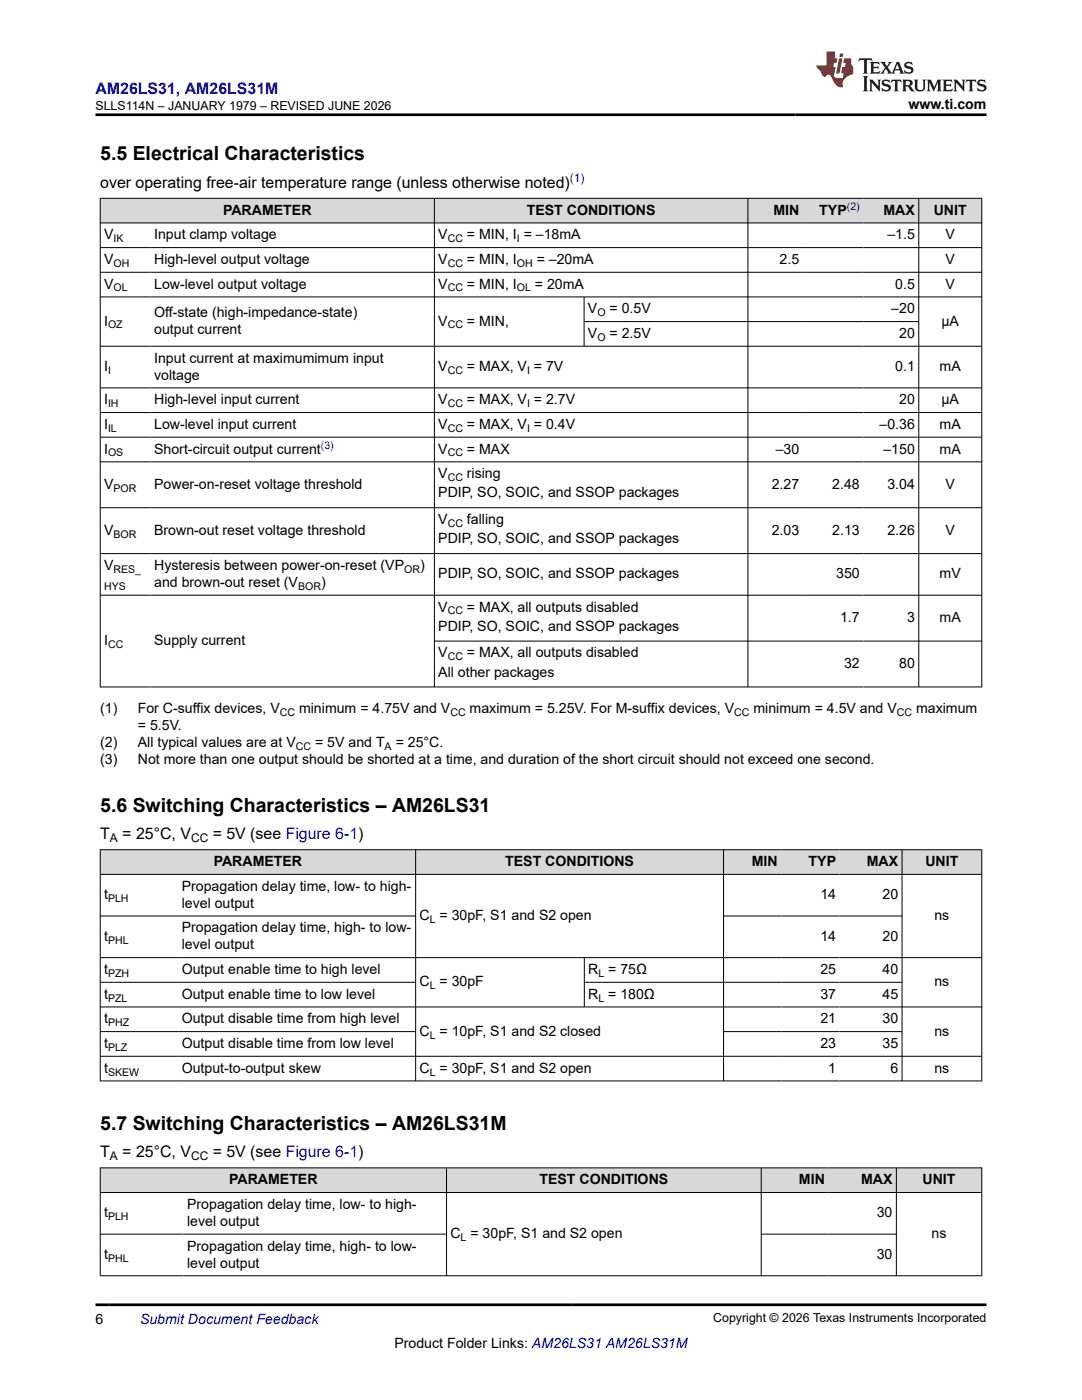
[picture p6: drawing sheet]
<svg xmlns="http://www.w3.org/2000/svg" width="216mm" height="279mm" viewBox="0 0 216 279" stroke-linecap="round" stroke-linejoin="round" font-family="sans-serif">
<defs><g id="words">
<g font-size="3.9">
<text x="20" y="32">5.5 Electrical Characteristics</text>
<text x="20" y="162">5.6 Switching Characteristics – AM26LS31</text>
<text x="20" y="225.5">5.7 Switching Characteristics – AM26LS31M</text>
</g>
<text font-size="3.2" fill="#00f" x="19" y="18.7">AM26LS31, AM26LS31M</text>
<g font-size="3.2">
<text x="20" y="37.5">over operating free-air temperature range (unless otherwise noted)</text>
<text x="20" y="167.5">T</text>
<text x="24.4" y="167.5">= 25°C, V</text>
<text x="42.4" y="167.5">= 5V (see Figure 6-1)</text>
<text x="20" y="231">T</text>
<text x="24.4" y="231">= 25°C, V</text>
<text x="42.4" y="231">= 5V (see Figure 6-1)</text>
</g>
<g font-size="2.8">
<text x="181.3" y="21.8">www.ti.com</text>
<text x="20.8" y="47.8">V</text>
<text x="30.8" y="47.8">Input clamp voltage</text>
<text x="44.5" y="42.8">PARAMETER</text>
<text x="87.4" y="47.8">V</text>
<text x="93.2" y="47.8">= MIN, I = –18mA</text>
<text x="105.1" y="42.8">TEST CONDITIONS</text>
<text x="154.3" y="42.8">MIN</text>
<text x="163.5" y="42.8">TYP</text>
<text x="176.3" y="42.8">MAX</text>
<text x="177.1" y="47.8">–1.5</text>
<text x="186.3" y="42.8">UNIT</text>
<text x="188.7" y="47.8">V</text>
<text x="20.8" y="52.7">V</text>
<text x="30.8" y="52.7">High-level output voltage</text>
<text x="87.4" y="52.7">V</text>
<text x="93.2" y="52.7">= MIN, I</text>
<text x="107.1" y="52.7">= –20mA</text>
<text x="155.6" y="52.7">2.5</text>
<text x="188.7" y="52.7">V</text>
<text x="20.8" y="57.6">V</text>
<text x="30.8" y="57.6">Low-level output voltage</text>
<text x="87.4" y="57.6">V</text>
<text x="93.2" y="57.6">= MIN, I</text>
<text x="106.7" y="57.6">= 20mA</text>
<text x="178.6" y="57.6">0.5</text>
<text x="188.7" y="57.6">V</text>
<text x="20.8" y="65">I</text>
<text x="30.8" y="63.3">Off-state (high-impedance-state)</text>
<text x="87.4" y="65">V</text>
<text x="93.2" y="65">= MIN,</text>
<text x="117.3" y="62.5">V</text>
<text x="121.6" y="62.5">= 0.5V</text>
<text x="177.9" y="62.5">–20</text>
<text x="187.9" y="65">μA</text>
<text x="30.8" y="66.7">output current</text>
<text x="117.3" y="67.5">V</text>
<text x="121.6" y="67.5">= 2.5V</text>
<text x="179.4" y="67.5">20</text>
<text x="20.8" y="74.1">I</text>
<text x="30.8" y="72.4">Input current at maximumimum input</text>
<text x="30.8" y="75.8">voltage</text>
<text x="87.4" y="74.1">V</text>
<text x="93.2" y="74.1">= MAX, V = 7V</text>
<text x="178.6" y="74.1">0.1</text>
<text x="187.5" y="74.1">mA</text>
<text x="20.8" y="80.7">I</text>
<text x="30.8" y="80.7">High-level input current</text>
<text x="87.4" y="80.7">V</text>
<text x="93.2" y="80.7">= MAX, V = 2.7V</text>
<text x="179.4" y="80.7">20</text>
<text x="187.9" y="80.7">μA</text>
<text x="20.8" y="85.6">I</text>
<text x="30.8" y="85.6">Low-level input current</text>
<text x="87.4" y="85.6">V</text>
<text x="93.2" y="85.6">= MAX, V = 0.4V</text>
<text x="175.5" y="85.6">–0.36</text>
<text x="187.5" y="85.6">mA</text>
<text x="20.8" y="90.5">I</text>
<text x="30.8" y="90.5">Short-circuit output current</text>
<text x="87.4" y="90.5">V</text>
<text x="87.4" y="95.4">V</text>
<text x="93.2" y="90.5">= MAX</text>
<text x="93.2" y="95.4">rising</text>
<text x="154.8" y="90.5">–30</text>
<text x="176.3" y="90.5">–150</text>
<text x="187.5" y="90.5">mA</text>
<text x="20.8" y="97.6">V</text>
<text x="30.8" y="97.6">Power-on-reset voltage threshold</text>
<text x="87.4" y="99.3">PDIP, SO, SOIC, and SSOP packages</text>
<text x="154" y="97.6">2.27</text>
<text x="166.1" y="97.6">2.48</text>
<text x="177.1" y="97.6">3.04</text>
<text x="188.7" y="97.6">V</text>
<text x="20.8" y="106.7">V</text>
<text x="30.8" y="106.7">Brown-out reset voltage threshold</text>
<text x="87.4" y="104.6">V</text>
<text x="93.2" y="104.6">falling</text>
<text x="154" y="106.7">2.03</text>
<text x="166.1" y="106.7">2.13</text>
<text x="177.1" y="106.7">2.26</text>
<text x="188.7" y="106.7">V</text>
<text x="20.8" y="113.8">V</text>
<text x="30.8" y="113.8">Hysteresis between power-on-reset (VP</text>
<text x="83.8" y="113.8">)</text>
<text x="87.4" y="108.4">PDIP, SO, SOIC, and SSOP packages</text>
<text x="30.8" y="117.1">and brown-out reset (V</text>
<text x="64.1" y="117.1">)</text>
<text x="87.4" y="115.4">PDIP, SO, SOIC, and SSOP packages</text>
<text x="166.9" y="115.4">350</text>
<text x="187.5" y="115.4">mV</text>
<text x="87.4" y="122.1">V</text>
<text x="87.4" y="125.9">PDIP, SO, SOIC, and SSOP packages</text>
<text x="93.2" y="122.1">= MAX, all outputs disabled</text>
<text x="167.6" y="124.2">1.7</text>
<text x="181" y="124.2">3</text>
<text x="187.5" y="124.2">mA</text>
<text x="20.8" y="128.8">I</text>
<text x="30.8" y="128.8">Supply current</text>
<text x="87.4" y="131.2">V</text>
<text x="93.2" y="131.2">= MAX, all outputs disabled</text>
<text x="87.4" y="135">All other packages</text>
<text x="168.4" y="133.3">32</text>
<text x="179.4" y="133.3">80</text>
<text x="20" y="142.3">(1)</text>
<text x="27.5" y="142.3">For C-suffix devices, V</text>
<text x="59.7" y="142.3">minimum = 4.75V and V</text>
<text x="93.7" y="142.3">maximum = 5.25V. For M-suffix devices, V</text>
<text x="150.3" y="142.3">minimum = 4.5V and V</text>
<text x="182.8" y="142.3">maximum</text>
<text x="20" y="149">(2)</text>
<text x="27.5" y="145.6">= 5.5V.</text>
<text x="27.5" y="149">All typical values are at V</text>
<text x="62.9" y="149">= 5V and T</text>
<text x="79" y="149">= 25°C.</text>
<text x="20" y="152.4">(3)</text>
<text x="27.5" y="152.4">Not more than one output should be shorted at a time, and duration of the short circuit should not exceed one second.</text>
<text x="42.6" y="172.9">PARAMETER</text>
<text x="100.8" y="172.9">TEST CONDITIONS</text>
<text x="150" y="172.9">MIN</text>
<text x="161.3" y="172.9">TYP</text>
<text x="173" y="172.9">MAX</text>
<text x="184.7" y="172.9">UNIT</text>
<text x="20.8" y="179.5">t</text>
<text x="36.3" y="177.8">Propagation delay time, low- to high-</text>
<text x="163.7" y="179.5">14</text>
<text x="176.1" y="179.5">20</text>
<text x="36.3" y="181.2">level output</text>
<text x="83.7" y="183.6">C = 30pF, S1 and S2 open</text>
<text x="186.5" y="183.6">ns</text>
<text x="20.8" y="187.8">t</text>
<text x="36.3" y="186.1">Propagation delay time, high- to low-</text>
<text x="36.3" y="189.5">level output</text>
<text x="163.7" y="187.8">14</text>
<text x="176.1" y="187.8">20</text>
<text x="20.8" y="194.4">t</text>
<text x="36.3" y="194.4">Output enable time to high level</text>
<text x="83.7" y="196.9">C = 30pF</text>
<text x="117.4" y="194.4">R = 75Ω</text>
<text x="163.7" y="194.4">25</text>
<text x="176.1" y="194.4">40</text>
<text x="186.5" y="196.9">ns</text>
<text x="20.8" y="199.3">t</text>
<text x="36.3" y="199.3">Output enable time to low level</text>
<text x="117.4" y="199.3">R = 180Ω</text>
<text x="163.7" y="199.3">37</text>
<text x="176.1" y="199.3">45</text>
<text x="20.8" y="204.2">t</text>
<text x="20.8" y="209.2">t</text>
<text x="36.3" y="204.2">Output disable time from high level</text>
<text x="36.3" y="209.2">Output disable time from low level</text>
<text x="83.7" y="206.7">C = 10pF, S1 and S2 closed</text>
<text x="163.7" y="204.2">21</text>
<text x="163.7" y="209.2">23</text>
<text x="176.1" y="204.2">30</text>
<text x="176.1" y="209.2">35</text>
<text x="186.5" y="206.7">ns</text>
<text x="20.8" y="214.1">t</text>
<text x="36.3" y="214.1">Output-to-output skew</text>
<text x="83.7" y="214.1">C = 30pF, S1 and S2 open</text>
<text x="165.3" y="214.1">1</text>
<text x="177.7" y="214.1">6</text>
<text x="186.5" y="214.1">ns</text>
<text x="45.7" y="236.3">PARAMETER</text>
<text x="107.6" y="236.3">TEST CONDITIONS</text>
<text x="159.4" y="236.3">MIN</text>
<text x="171.8" y="236.3">MAX</text>
<text x="184.1" y="236.3">UNIT</text>
<text x="20.8" y="243">t</text>
<text x="37.3" y="241.3">Propagation delay time, low- to high-</text>
<text x="37.3" y="244.7">level output</text>
<text x="175" y="243">30</text>
<text x="20.8" y="251.3">t</text>
<text x="37.3" y="249.6">Propagation delay time, high- to low-</text>
<text x="89.9" y="247.1">C = 30pF, S1 and S2 open</text>
<text x="175" y="251.3">30</text>
<text x="185.9" y="247.1">ns</text>
<text x="37.3" y="253">level output</text>
<text x="19" y="264.2">6</text>
<text x="78.7" y="269">Product Folder Links: AM26LS31 AM26LS31M</text>
</g>
<text font-size="2.8" fill="#00f" x="27.9" y="264.2">Submit Document Feedback</text>
<g font-size="2.5">
<text x="19" y="21.9">SLLS114N – JANUARY 1979 – REVISED JUNE 2026</text>
<text x="142.3" y="263.9">Copyright © 2026 Texas Instruments Incorporated</text>
</g>
<text font-size="2.4" fill="#00f" x="113.7" y="36.4">(1)</text>
<g font-size="2.4">
<text x="21.9" y="168.1">A</text>
<text x="38.1" y="168.1">CC</text>
<text x="21.9" y="231.6">A</text>
<text x="38.1" y="231.6">CC</text>
</g>
<g font-size="2.1" fill="#00f">
<text x="169" y="41.9">(2)</text>
<text x="64" y="89.6">(3)</text>
</g>
<g font-size="2.1">
<text x="22.6" y="48.3">IK</text>
<text x="22.6" y="53.3">OH</text>
<text x="89.3" y="48.3">CC</text>
<text x="89.3" y="53.3">CC</text>
<text x="103.1" y="48.3">I</text>
<text x="103.1" y="53.3">OH</text>
<text x="22.6" y="58.2">OL</text>
<text x="89.3" y="58.2">CC</text>
<text x="103.1" y="58.2">OL</text>
<text x="21.6" y="65.6">OZ</text>
<text x="89.3" y="65.6">CC</text>
<text x="119.2" y="63.1">O</text>
<text x="119.2" y="68">O</text>
<text x="21.6" y="74.6">I</text>
<text x="89.3" y="74.6">CC</text>
<text x="105.2" y="74.6">I</text>
<text x="21.6" y="81.2">IH</text>
<text x="89.3" y="81.2">CC</text>
<text x="105.2" y="81.2">I</text>
<text x="21.6" y="86.2">IL</text>
<text x="89.3" y="86.2">CC</text>
<text x="105.2" y="86.2">I</text>
<text x="21.6" y="91.1">OS</text>
<text x="89.3" y="91.1">CC</text>
<text x="22.6" y="98.1">POR</text>
<text x="89.3" y="96">CC</text>
<text x="22.6" y="107.3">BOR</text>
<text x="89.3" y="105.2">CC</text>
<text x="20.8" y="117.7">HYS</text>
<text x="22.6" y="114.3">RES_</text>
<text x="59.5" y="117.7">BOR</text>
<text x="80.6" y="114.3">OR</text>
<text x="89.3" y="122.6">CC</text>
<text x="21.6" y="129.3">CC</text>
<text x="89.3" y="131.8">CC</text>
<text x="55.8" y="142.8">CC</text>
<text x="89.9" y="142.8">CC</text>
<text x="146.5" y="142.8">CC</text>
<text x="179" y="142.8">CC</text>
<text x="59" y="149.6">CC</text>
<text x="76.8" y="149.6">A</text>
<text x="21.6" y="180">PLH</text>
<text x="85.7" y="184.2">L</text>
<text x="21.6" y="188.3">PHL</text>
<text x="21.6" y="195">PZH</text>
<text x="85.7" y="197.4">L</text>
<text x="119.4" y="195">L</text>
<text x="21.6" y="199.9">PZL</text>
<text x="119.4" y="199.9">L</text>
<text x="21.6" y="204.8">PHZ</text>
<text x="21.6" y="209.7">PLZ</text>
<text x="85.7" y="207.3">L</text>
<text x="21.6" y="214.6">SKEW</text>
<text x="85.7" y="214.6">L</text>
<text x="21.6" y="243.5">PLH</text>
<text x="21.6" y="251.8">PHL</text>
<text x="91.9" y="247.7">L</text>
</g>
</g></defs>
<g fill="#d8d8d8">
<path d="M20 39.6h175.9v4.9h-175.9z" fill-rule="evenodd"/>
<path d="M20.1 39.6h66.5v4.8h-66.5z" fill-rule="evenodd"/>
<path d="M86.7 39.6h62.5v4.8h-62.5z" fill-rule="evenodd"/>
<path d="M149.3 39.6h10.9v4.8h-10.9z" fill-rule="evenodd"/>
<path d="M160.2 39.6h12.1v4.8h-12.1z" fill-rule="evenodd"/>
<path d="M172.3 39.6h11v4.8h-11z" fill-rule="evenodd"/>
<path d="M183.4 39.6h12.4v4.8h-12.4z" fill-rule="evenodd"/>
</g>
<g fill="none" stroke="#000" stroke-width=".2">
<path d="M19.9 39.6h176.1M20 39.5v97.7M86.7 39.5v97.7M149.2 39.5v97.7M183.3 39.5v97.7M195.9 39.5v97.7M19.9 44.5h176.1M19.9 49.4h176.1M19.9 54.3h176.1M19.9 59.3h176.1M116.5 59.3v9.9M19.9 69.1h176.1"/>
<path d="M19.9 77.4h176.1M116.5 64.2h66.9M19.9 82.3h176.1M19.9 87.3h176.1M19.9 92.2h176.1M19.9 101.3h176.1M19.9 110.5h176.1M19.9 118.8h176.1M86.7 127.9h109.3M196 137.1h-176.1"/>
</g>
<g fill="#d8d8d8">
<path d="M20 169.6h175.9v4.9h-175.9z" fill-rule="evenodd"/>
<path d="M20.1 169.6h62.8v4.8h-62.8z" fill-rule="evenodd"/>
<path d="M83 169.6h61.3v4.8h-61.3z" fill-rule="evenodd"/>
<path d="M144.4 169.6h11.5v4.8h-11.5z" fill-rule="evenodd"/>
<path d="M155.9 169.6h11.6v4.8h-11.6z" fill-rule="evenodd"/>
<path d="M167.5 169.6h12.4v4.8h-12.4z" fill-rule="evenodd"/>
<path d="M180.1 169.6h15.7v4.8h-15.7z" fill-rule="evenodd"/>
</g>
<g fill="none" stroke="#000" stroke-width=".2">
<path d="M19.9 169.6h176.1M19.9 174.5h176.1M20 169.5v46.3M82.9 169.5v46.3M144.4 169.5v46.3M180 169.5v46.3M195.9 169.5v46.3M19.9 182.8h63.1M19.9 191.1h176.1M19.9 196h63.1M116.6 196h63.5M116.6 191.1v9.9"/>
<path d="M144.4 182.8h35.7M19.9 201h176.1M19.9 205.9h63.1M19.9 210.8h176.1M19.9 215.7h176.1M144.4 205.9h35.7"/>
</g>
<g fill="#d8d8d8">
<path d="M20 233.1h175.9v4.9h-175.9z" fill-rule="evenodd"/>
<path d="M20.1 233.1h68.9v4.8h-68.9z" fill-rule="evenodd"/>
<path d="M89.2 233.1h62.6v4.8h-62.6z" fill-rule="evenodd"/>
<path d="M152 233.1h13.3v4.8h-13.3z" fill-rule="evenodd"/>
<path d="M165.3 233.1h13.5v4.8h-13.5z" fill-rule="evenodd"/>
<path d="M178.9 233.1h16.9v4.8h-16.9z" fill-rule="evenodd"/>
</g>
<path d="M19.9 233.1h176.1M19.9 238h176.1M20 233v21.7M89.1 233v21.7M151.9 233v21.7M178.9 233v21.7M195.9 233v21.7M19.9 246.3h69.3M151.9 246.3h27M196 254.6h-176.1" fill="none" stroke="#000" stroke-width=".2"/>
<path d="M171.5 11.6l-.2 .6 .5-.2h.6v.1v2.2l-.2 .4h1l-.2-.4v-2.2v-.1h.5l.6 .2-.2-.6zM173.6 12.4l.2 .3v1.6l-.2 .4h1.9l.1-.6a1.08 1.08 0 0 1-1.3 .2v-.7h.6l.4 .2v-.7l-.4 .2h-.6v-.5l.2-.2a1 1 0 0 1 1 .3l-.1-.5zM175.7 12.4l.9 1.1-1 1.2h.9l-.2-.2 .5-.8 .4 .8-.2 .2h1.6l-.2-.2 .2-.5h.9l.1 .5-.1 .2h.9l-.2-.4-.8-1.9h-.5l-.9 2.1-.9-1.1 .9-1h-.8l.2 .2-.4 .6-.4-.6 .2-.2zM179 12.8l.4 1h-.7zM180.7 12.5a.65 .65 0 0 0-.2 .7 .65 .65 0 0 0 .6 .5l.6 .1 .1 .3a.79 .79 0 0 1-.7 .4 .79 .79 0 0 1-.7-.5l.1 .7 .2-.1a.93 .93 0 0 0 1.1 0 .93 .93 0 0 0 .4-.9 1.46 1.46 0 0 0-1.2-.6l-.1-.3a1.09 1.09 0 0 1 1.2 .2l-.2-.6-.1 .1-.5-.2zM172.2 15.2l.2 .4v2.2l-.2 .4h1l-.2-.4v-2.2l.2-.4zM173.4 15.9l.2 .4v1.5l-.2 .4h.8l-.3-.4 .1-1.3 1.6 1.8v-2l.2-.4h-.7l.1 .2 .1 1.1-1.2-1.3zM176.2 16a.65 .65 0 0 0-.2 .8 .65 .65 0 0 0 .6 .4l.6 .2 .1 .2a.79 .79 0 0 1-.7 .4 .79 .79 0 0 1-.7-.5l.1 .7 .2-.1a.93 .93 0 0 0 1.1 .1 .93 .93 0 0 0 .4-1 1.46 1.46 0 0 0-1.2-.5l-.1-.4a1.09 1.09 0 0 1 1.2 .2l-.1-.6-.2 .1-.5-.1zM177.9 15.9l-.1 .6a.63 .63 0 0 1 .8-.3v1.6l-.3 .4h1l-.2-.4v-1.6a.66 .66 0 0 1 .8 .3l-.1-.6zM180 15.9l.2 .4v1.5l-.2 .4h1l-.2-.2-.1-.7h.5l.1 .2a.79 .79 0 0 0 1.2 .6l-1-.9a.61 .61 0 0 0 .6-.6 .61 .61 0 0 0-.5-.7zM180.8 16.2h.1a.47 .47 0 0 1 .5 .1 .47 .47 0 0 1 .1 .5l-.1 .1-.7 .1zM182.3 15.9l.2 .2a2.27 2.27 0 0 0 .4 2 1.04 1.04 0 0 0 1.7-.7v-1.3l.2-.2h-.8l.2 .4v1.1a.6 .6 0 0 1-.6 .6 .6 .6 0 0 1-.6-.6v-1.1l.3-.4zM184.9 15.9l.2 .4v1.5l-.2 .4h.8l-.3-.4v-1.4l.9 1.9 .9-1.9v1.4l-.3 .4h1l-.2-.4v-1.5l.2-.4h-.8l-.7 1.5-.6-1.5zM188.1 15.9l.2 .4v1.5l-.2 .4h1.9l.1-.6a1.09 1.09 0 0 1-1.3 .2v-.7h.6l.4 .2v-.6l-.4 .2h-.6v-.6l.2-.1a1.01 1.01 0 0 1 1 .3l-.1-.6zM190.2 15.9l.3 .4v1.5l-.3 .4h.8l-.2-.4v-1.3l1.6 1.8v-2l.2-.4h-.7l.2 .2v1.1l-1.2-1.3zM192.8 15.9l-.1 .6a.63 .63 0 0 1 .8-.3v1.6l-.3 .4h1l-.2-.4v-1.6a.66 .66 0 0 1 .8 .3l-.1-.6zM195.2 16a.65 .65 0 0 0-.2 .8 .65 .65 0 0 0 .6 .4l.6 .2 .2 .2a.79 .79 0 0 1-.7 .4 .79 .79 0 0 1-.7-.5l.1 .7 .2-.1a.93 .93 0 0 0 1 .1 .93 .93 0 0 0 .5-1 1.46 1.46 0 0 0-1.3-.5v-.4a1.09 1.09 0 0 1 1.2 .2l-.2-.6-.2 .1-.5-.1z" fill="#231f20"/>
<path d="M164.9 10.3v2.7h-2l.1 .4 .8 1a.95 .95 0 0 0 1 .9 .59 .59 0 0 1 .5-.4 .59 .59 0 0 1 .5 .3l.4 .8a1.59 1.59 0 0 0 2.1 1.4 1.61 1.61 0 0 1 1-2.3l1-.3-.1-1.5a1.59 1.59 0 0 1-.3-1.7h-1.5l-.2 .9h.6l-.2 .9h-.5l-.2 .9v.3l.4 .1-.1 .9h-.7a.73 .73 0 0 1-1-.7l.3-1.5h-.5l.1-.9h.5l.2-.9h-.5v-1.3zM167.4 11.6l-.6 3.1h.7l.6-3.1zM167.6 10.7l-.1 .6h.7l.1-.6z" fill="#ed1c24"/>
<path d="M19 22.9h177.8M19 260.4h177.8" fill="none" stroke="#000" stroke-width=".53"/>
<use href="#words"/>
</svg>
